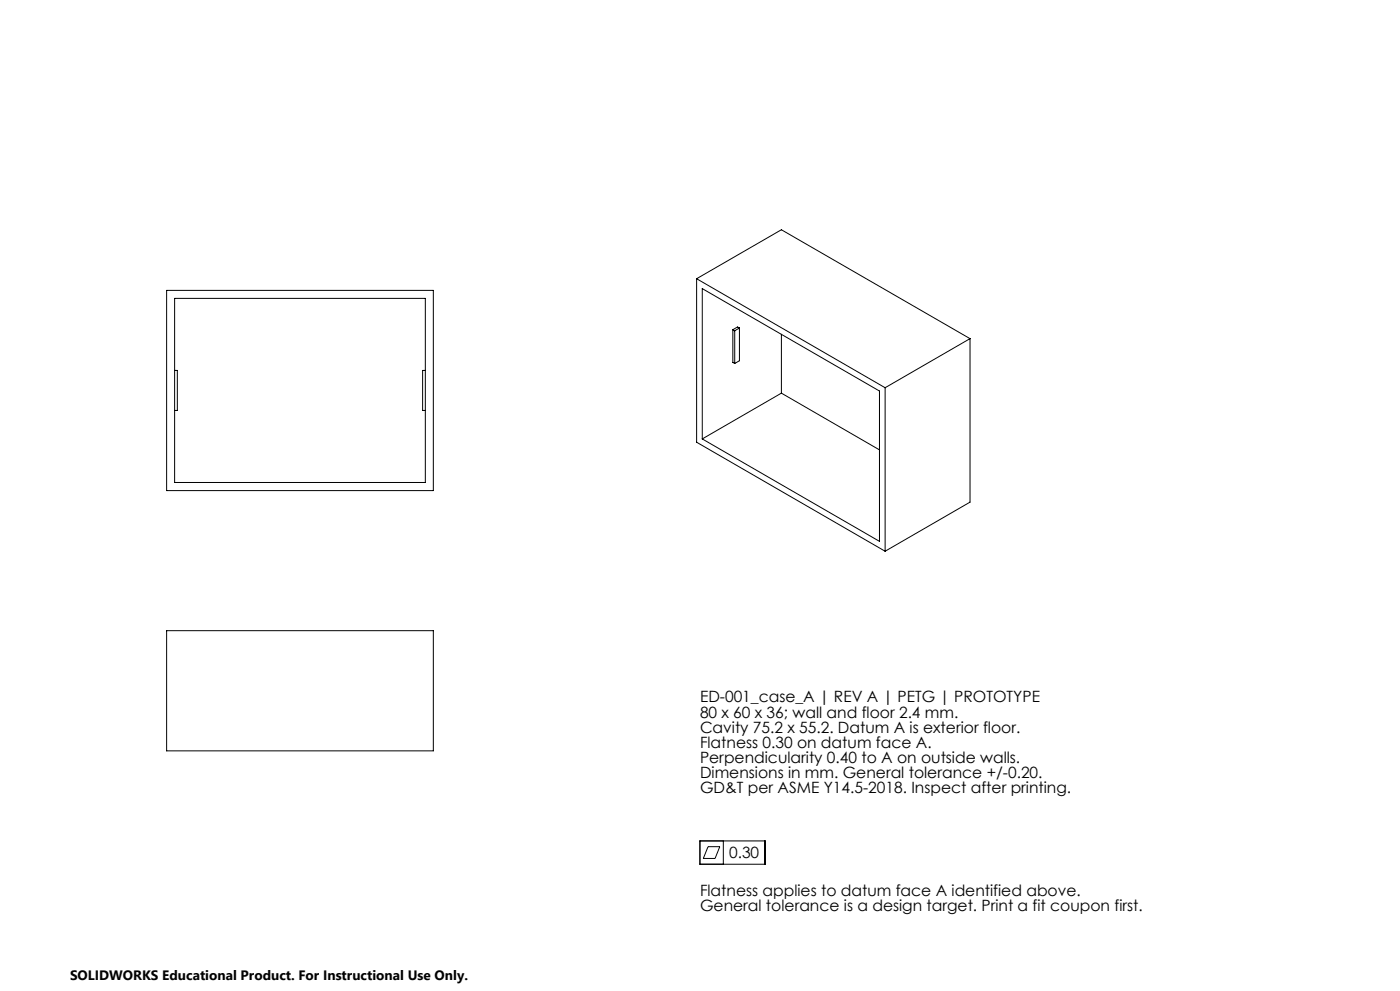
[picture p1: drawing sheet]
<svg xmlns="http://www.w3.org/2000/svg" width="420mm" height="297mm" viewBox="0 0 420 297" stroke-linecap="round" stroke-linejoin="round" font-family="sans-serif">
<defs><g id="words">
<g font-size="4.7">
<text x="210" y="210.5">ED-001_case_A | REV A | PETG | PROTOTYPE</text>
<text x="210" y="215">80 x 60 x 36; wall and floor 2.4 mm.</text>
<text x="210" y="219.6">Cavity 75.2 x 55.2. Datum A is exterior floor.</text>
<text x="210" y="224.1">Flatness 0.30 on datum face A.</text>
<text x="210" y="228.6">Perpendicularity 0.40 to A on outside walls.</text>
<text x="210" y="233.1">Dimensions in mm. General tolerance +/-0.20.</text>
<text x="210" y="237.7">GD&amp;T per ASME Y14.5-2018. Inspect after printing.</text>
<text x="218.7" y="257.3">0.30</text>
<text x="210" y="268.5">Flatness applies to datum face A identified above.</text>
<text x="210" y="273">General tolerance is a design target. Print a fit coupon first.</text>
</g>
<text font-size="4.1" x="21" y="293.7">SOLIDWORKS Educational Product. For Instructional Use Only.</text>
</g></defs>
<g fill="none" stroke="#000" stroke-width=".3">
<path d="M50 87h80v60h-80zM52.4 89.4h75.2v55.2h-75.2zM209 83.5l56.5 32.7M209 83.5l25.4-14.6 56.6 32.6M209 83.5v49l56.5 32.7M210.7 86.5l53.1 30.7v45l-53.1-30.7zM219.9 98.8v9.8l.5 .3M219.9 98.8l.5 .3M220.4 99.1v9.8M221.8 98.3l-.5-.3-1.4 .8M221.8 98.3l-1.4 .8M221.8 98.3v9.8l-1.4 .8"/>
<path d="M52.4 111h.8v12h-.8M127.6 111h-.8v12h.8M234.4 117.8l29.4 17M234.4 100.2v17.6M234.4 117.8l-23.7 13.7M265.5 116.2v49M291 101.5l-25.5 14.7M291 101.5v49l-25.5 14.7M50 189h80v36h-80zM210 252h19.5v7h-19.5zM212.4 253.7h3.5l-1.4 3.6h-3.5zM217 252v7"/>
</g>
<use href="#words"/>
</svg>
